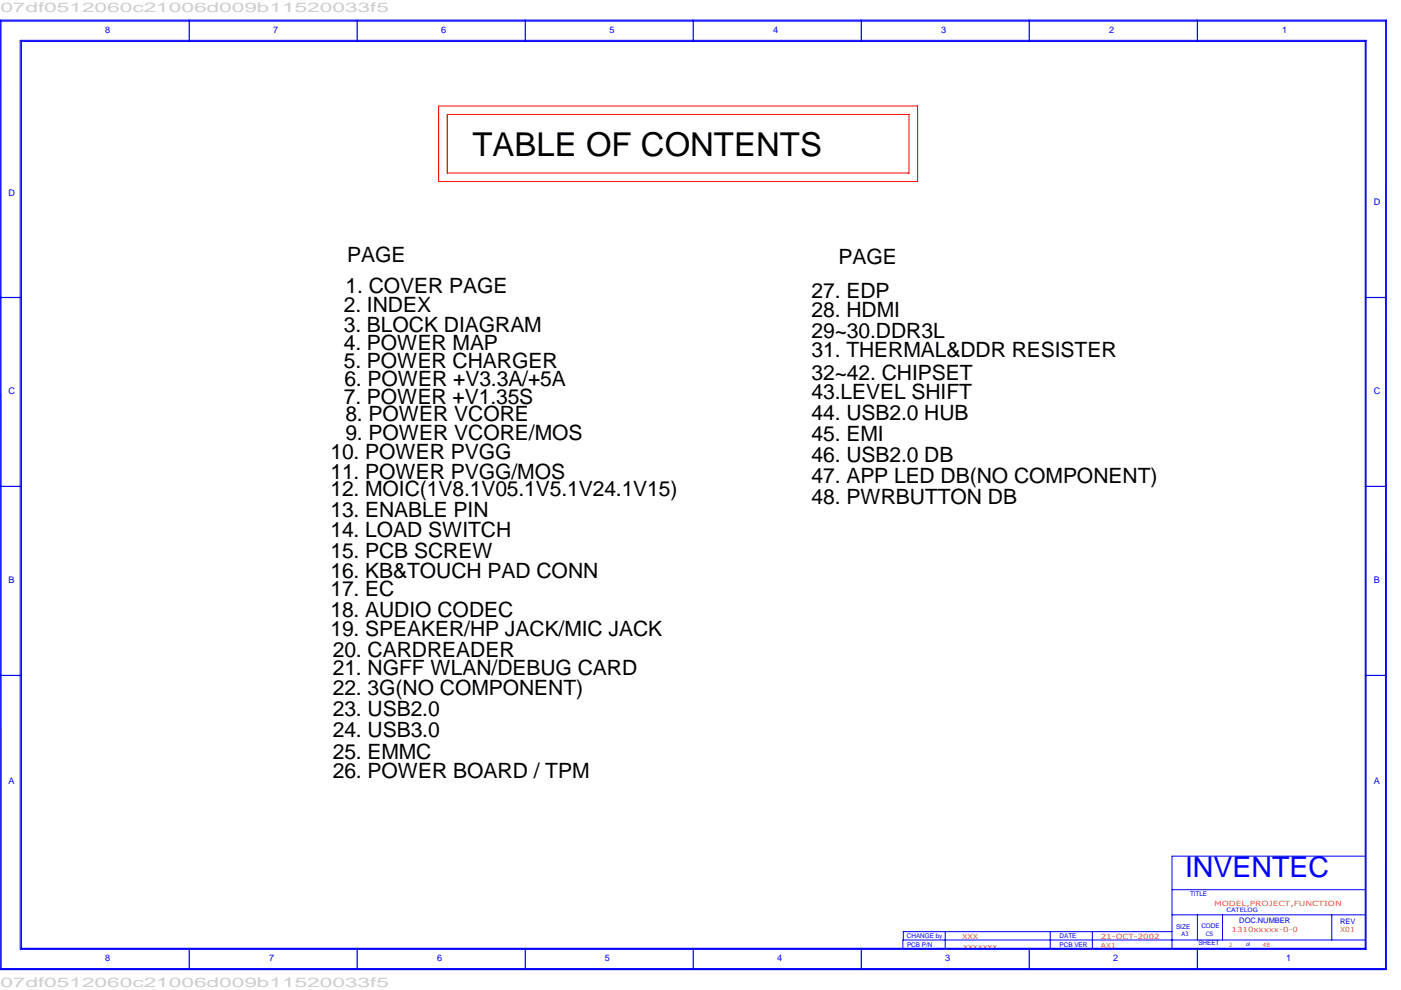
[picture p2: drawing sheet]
<svg xmlns="http://www.w3.org/2000/svg" width="297mm" height="210mm" viewBox="0 0 297 210" stroke-linecap="round" stroke-linejoin="round" font-family="sans-serif">
<defs><g id="words">
<text font-size="7" x="100.2" y="33.1">TABLE OF CONTENTS</text>
<text font-size="6.1" fill="#00f" x="251.2" y="186">INVENTEC</text>
<g font-size="4.5">
<text x="73.6" y="55.5">PAGE</text>
<text x="177.8" y="55.9">PAGE</text>
<text x="73.3" y="62.1">1. COVER PAGE</text>
<text x="172.1" y="63.2">27. EDP</text>
<text x="72.9" y="70.3">3. BLOCK DIAGRAM</text>
<text x="72.9" y="66.3">2. INDEX</text>
<text x="172.1" y="67.3">28. HDMI</text>
<text x="172.1" y="71.6">29~30.DDR3L</text>
<text x="72.9" y="74.3">4. POWER MAP</text>
<text x="72.9" y="78">5. POWER CHARGER</text>
<text x="172.1" y="75.7">31. THERMAL&amp;DDR RESISTER</text>
<text x="73" y="81.7">6. POWER +V3.3A/+5A</text>
<text x="172.1" y="80.5">32~42. CHIPSET</text>
<text x="72.9" y="85.6">7. POWER +V1.35S</text>
<text x="73.2" y="89.2">8. POWER VCORE</text>
<text x="172.1" y="89">44. USB2.0 HUB</text>
<text x="172.1" y="84.6">43.LEVEL SHIFT</text>
<text x="73.2" y="93.3">9. POWER VCORE/MOS</text>
<text x="172.1" y="93.5">45. EMI</text>
<text x="70.1" y="101.5">11. POWER PVGG/MOS</text>
<text x="70.1" y="97.4">10. POWER PVGG</text>
<text x="172.1" y="97.9">46. USB2.0 DB</text>
<text x="70.1" y="105.1">12. MOIC(1V8.1V05.1V5.1V24.1V15)</text>
<text x="172.1" y="106.8">48. PWRBUTTON DB</text>
<text x="172.1" y="102.4">47. APP LED DB(NO COMPONENT)</text>
<text x="70.1" y="114">14. LOAD SWITCH</text>
<text x="70.1" y="109.5">13. ENABLE PIN</text>
<text x="70.1" y="118.4">15. PCB SCREW</text>
<text x="70.1" y="122.5">16. KB&amp;TOUCH PAD CONN</text>
<text x="70.1" y="126.4">17. EC</text>
<text x="70.1" y="130.7">18. AUDIO CODEC</text>
<text x="70.1" y="134.8">19. SPEAKER/HP JACK/MIC JACK</text>
<text x="70.6" y="139.2">20. CARDREADER</text>
<text x="70.6" y="143.2">21. NGFF WLAN/DEBUG CARD</text>
<text x="70.6" y="147.3">22. 3G(NO COMPONENT)</text>
<text x="70.6" y="151.9">23. USB2.0</text>
<text x="70.6" y="160.8">25. EMMC</text>
<text x="70.6" y="156.3">24. USB3.0</text>
<text x="70.6" y="164.9">26. POWER BOARD / TPM</text>
</g>
<g font-size="2.8" fill="#cdcdcd">
<text x=".1" y="2.5">07df0512060c21006d009b11520033f5</text>
<text x=".1" y="209.3">07df0512060c21006d009b11520033f5</text>
</g>
<g font-size="1.9" fill="#00f">
<text x="22.3" y="6.9">8</text>
<text x="58" y="6.9">7</text>
<text x="93.6" y="6.9">6</text>
<text x="129.2" y="6.9">5</text>
<text x="163.9" y="6.9">4</text>
<text x="199.5" y="6.9">3</text>
<text x="235.2" y="6.9">2</text>
<text x="271.8" y="6.9">1</text>
<text x="1.8" y="41.7">D</text>
<text x="291.2" y="43.4">D</text>
<text x="1.8" y="83.5">C</text>
<text x="291.2" y="83.5">C</text>
<text x="1.8" y="123.6">B</text>
<text x="291.2" y="123.6">B</text>
<text x="1.8" y="166.3">A</text>
<text x="291.2" y="166.3">A</text>
<text x="22.3" y="203.7">8</text>
<text x="57.1" y="203.7">7</text>
<text x="92.7" y="203.7">6</text>
<text x="128.3" y="203.7">5</text>
<text x="164.8" y="203.7">4</text>
<text x="200.4" y="203.7">3</text>
<text x="236" y="203.7">2</text>
<text x="272.7" y="203.7">1</text>
</g>
<g font-size="1.6" fill="#00f">
<text x="262.8" y="195.8">DOC.NUMBER</text>
<text x="284.1" y="195.9">REV</text>
</g>
<g font-size="1.5" fill="#ff8c00">
<text x="257.4" y="192.2">MODEL,PROJECT,FUNCTION</text>
<text x="261.1" y="197.5">1310xxxxx-0-0</text>
<text x="284.1" y="197.5">X01</text>
<text x="204" y="199.1">XXX</text>
<text x="204.2" y="201.2">xxxxxxx</text>
<text x="233.4" y="199.1">21-OCT-2002</text>
<text x="233.4" y="200.9">AX1</text>
</g>
<g font-size="1.4" fill="#00f">
<text x="252.3" y="189.9">TITLE</text>
<text x="249.3" y="197">SIZE</text>
<text x="254.7" y="196.8">CODE</text>
<text x="192.3" y="198.8">CHANGE by</text>
<text x="192.3" y="200.7">PCB P/N</text>
<text x="224.7" y="198.8">DATE</text>
<text x="224.7" y="200.7">PCB VER</text>
<text x="254.1" y="200.4">SHEET</text>
</g>
<g font-size="1.3" fill="#00f">
<text x="260" y="193.4">CATELOG</text>
<text x="250.5" y="198.5">A3</text>
<text x="255.6" y="198.4">CS</text>
</g>
<g font-size="1.3" fill="#ff8c00">
<text x="260.6" y="200.7">2</text>
<text x="267.8" y="200.7">48</text>
</g>
<text font-size="1.1" fill="#00f" x="264.2" y="200.6">of</text>
</g></defs>
<path d="M93 22.5h101.6v16h-101.6zM94.8 24.3h97.9v12.4h-97.9z" fill="none" stroke="#f00" stroke-width=".21"/>
<g fill="none" stroke="#00f" stroke-width=".21">
<path d="M.2 4.4l.1 201M.3 4.5h293.4M293.8 4.5l-.1 200.9h-293.4M191.4 199.3v1.8M200.4 197.5v3.6M222.7 197.5v3.6M231.6 197.5v3.6M248.5 197.5h-57v1.8h98M248.5 181.5v19.6M248.5 194h41M248.5 188.6h41M248.6 181.5h41"/>
<path d="M253.9 194v5.3M259.2 194v5.3M282.4 194v5.3M4.3 201.3v-192.7h285.3v192.7h-285.3"/>
</g>
<g fill="none" stroke="#00f" stroke-width=".25">
<path d="M0 4.3h293.9v201.3h-293.9zM4.5 8.8l285-.1v192.4h-285zM40.1 4.3v4.5M75.7 4.3v4.5M111.4 4.3v4.5M147 4.3v4.5M182.6 4.3v4.5M218.2 4.3v4.5M253.9 4.3v4.5M0 63.1h4.5M289.5 63.1h4.4M0 103.1h4.5"/>
<path d="M289.5 103.1h4.4M0 143.2h4.5M289.5 143.2h4.4M40.1 201.1v4.5M75.7 201.1v4.5M111.4 201.1v4.5M147 201.1v4.5M182.6 201.1v4.5M218.2 201.1v4.5M253.9 201.1v4.5"/>
</g>
<use href="#words"/>
</svg>
